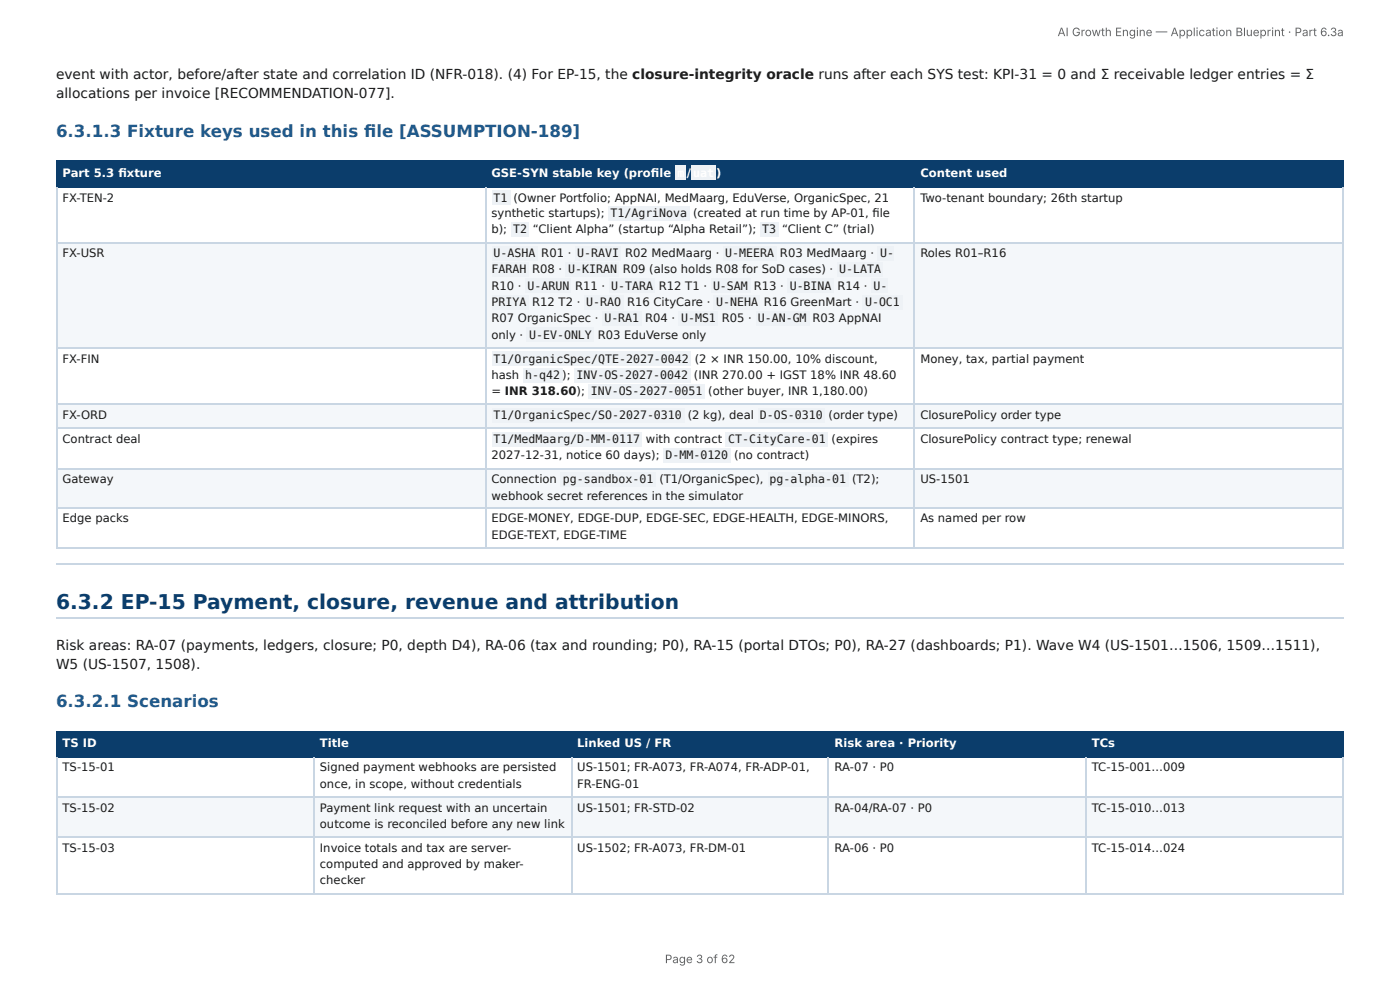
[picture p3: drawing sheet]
<svg xmlns="http://www.w3.org/2000/svg" width="297mm" height="210mm" viewBox="0 0 297 210" stroke-linecap="round" stroke-linejoin="round" font-family="sans-serif">
<defs><g id="words">
<text font-size="4.3" fill="#0b3d6b" x="11.9" y="129.4">6.3.2 EP-15 Payment, closure, revenue and attribution</text>
<g font-size="3.5" fill="#1f5a8c">
<text x="11.9" y="29">6.3.1.3 Fixture keys used in this fi le [ASSUMPTION-189]</text>
<text x="11.9" y="150.2">6.3.2.1 Scenarios</text>
</g>
<g font-size="2.9" fill="#1a1a1a">
<text x="11.9" y="16.8">event with actor, before/after state and correlation ID (NFR-018). (4) For EP-15, the closure-integrity oracle runs after each SYS test: KPI-31 = 0 and Σ receivable ledger entries = Σ</text>
<text x="11.9" y="20.9">allocations per invoice [RECOMMENDATION-077].</text>
<text x="11.9" y="137.9">Risk areas: RA-07 (payments, ledgers, closure; P0, depth D4), RA-06 (tax and rounding; P0), RA-15 (portal DTOs; P0), RA-27 (dashboards; P1). Wave W4 (US-1501…1506, 1509…1511),</text>
<text x="11.9" y="142.1">W5 (US-1507, 1508).</text>
</g>
<g font-size="2.5" fill="#666">
<text x="224.6" y="7.7">AI Growth Engine — Application Blueprint · Part 6.3a</text>
<text x="141.2" y="204.5">Page 3 of 62</text>
</g>
<g font-size="2.5" fill="#fff">
<text x="13.3" y="37.5">Part 5.3 fi xture</text>
<text x="104.4" y="37.5">GSE-SYN stable key (profi le</text>
<text x="145.9" y="37.5">/</text>
<text x="152.1" y="37.5">)</text>
<text x="195.5" y="37.5">Content used</text>
<text x="13.3" y="158.7">TS ID</text>
<text x="67.9" y="158.7">Title</text>
<text x="122.6" y="158.7">Linked US / FR</text>
<text x="177.3" y="158.7">Risk area · Priority</text>
<text x="231.9" y="158.7">TCs</text>
</g>
<g font-size="2.5" fill="#1a1a1a">
<text x="13.3" y="42.8">FX-TEN-2</text>
<text x="104.4" y="46.1">synthetic startups);</text>
<text x="104.8" y="42.8">T1</text>
<text x="109.1" y="42.8">(Owner Portfolio; AppNAI, MedMaarg, EduVerse, OrganicSpec, 21</text>
<text x="129.7" y="46.1">T1/AgriNova</text>
<text x="147.2" y="46.1">(created at run time by AP-01, fi le</text>
<text x="195.5" y="42.8">Two-tenant boundary; 26th startup</text>
<text x="104.4" y="49.5">b);</text>
<text x="109" y="49.5">T2</text>
<text x="113.2" y="49.5">“Client Alpha” (startup “Alpha Retail”);</text>
<text x="161.9" y="49.5">T3</text>
<text x="166.1" y="49.5">“Client C” (trial)</text>
<text x="13.3" y="54.6">FX-USR</text>
<text x="104.4" y="58.1">FARAH</text>
<text x="104.8" y="54.6">U-ASHA</text>
<text x="113" y="58.1">R08 ·</text>
<text x="115" y="54.6">R01 ·</text>
<text x="120.7" y="58.1">U-KIRAN</text>
<text x="122.6" y="54.6">U-RAVI</text>
<text x="132.3" y="58.1">R09 (also holds R08 for SoD cases) ·</text>
<text x="132.8" y="54.6">R02 MedMaarg ·</text>
<text x="154" y="54.6">U-MEERA</text>
<text x="165.7" y="54.6">R03 MedMaarg ·</text>
<text x="178.2" y="58.1">U-LATA</text>
<text x="186.9" y="54.6">U-</text>
<text x="195.5" y="54.6">Roles R01–R16</text>
<text x="104.4" y="61.5">R10 ·</text>
<text x="104.4" y="65">PRIYA</text>
<text x="112" y="61.5">U-ARUN</text>
<text x="113" y="65">R12 T2 ·</text>
<text x="122.2" y="61.5">R11 ·</text>
<text x="124.5" y="65">U-RAO</text>
<text x="129.8" y="61.5">U-TARA</text>
<text x="133.2" y="65">R16 CityCare ·</text>
<text x="139.9" y="61.5">R12 T1 ·</text>
<text x="151.4" y="61.5">U-SAM</text>
<text x="152.1" y="65">U-NEHA</text>
<text x="160.1" y="61.5">R13 ·</text>
<text x="162.3" y="65">R16 GreenMart ·</text>
<text x="167.7" y="61.5">U-BINA</text>
<text x="177.9" y="61.5">R14 ·</text>
<text x="183.7" y="65">U-OC1</text>
<text x="185.5" y="61.5">U-</text>
<text x="104.4" y="68.5">R07 OrganicSpec ·</text>
<text x="104.4" y="71.9">only ·</text>
<text x="112.4" y="71.9">U-EV-ONLY</text>
<text x="127" y="71.9">R03 EduVerse only</text>
<text x="128.4" y="68.5">U-RA1</text>
<text x="137" y="68.5">R04 ·</text>
<text x="144.7" y="68.5">U-MS1</text>
<text x="153.3" y="68.5">R05 ·</text>
<text x="161" y="68.5">U-AN-GM</text>
<text x="172.6" y="68.5">R03 AppNAI</text>
<text x="13.3" y="77">FX-FIN</text>
<text x="104.8" y="77">T1/OrganicSpec/QTE-2027-0042</text>
<text x="147.6" y="77">(2 × INR 150.00, 10% discount,</text>
<text x="195.5" y="77">Money, tax, partial payment</text>
<text x="104.4" y="80.5">hash</text>
<text x="104.4" y="83.9">= INR 318.60);</text>
<text x="111.5" y="80.5">h-q42 );</text>
<text x="122.4" y="80.5">INV-OS-2027-0042</text>
<text x="125.5" y="83.9">INV-OS-2027-0051</text>
<text x="147.4" y="80.5">(INR 270.00 + IGST 18% INR 48.60</text>
<text x="150.4" y="83.9">(other buyer, INR 1,180.00)</text>
<text x="13.3" y="89">FX-ORD</text>
<text x="104.8" y="89">T1/OrganicSpec/SO-2027-0310</text>
<text x="146.1" y="89">(2 kg), deal</text>
<text x="161.4" y="89">D-OS-0310</text>
<text x="176" y="89">(order type)</text>
<text x="195.5" y="89">ClosurePolicy order type</text>
<text x="13.3" y="94.1">Contract deal</text>
<text x="104.8" y="94.1">T1/MedMaarg/D-MM-0117</text>
<text x="137.2" y="94.1">with contract</text>
<text x="154.6" y="94.1">CT-CityCare-01</text>
<text x="176.6" y="94.1">(expires</text>
<text x="195.5" y="94.1">ClosurePolicy contract type; renewal</text>
<text x="104.4" y="97.5">2027-12-31, notice 60 days);</text>
<text x="141.3" y="97.5">D-MM-0120</text>
<text x="155.9" y="97.5">(no contract)</text>
<text x="13.3" y="102.6">Gateway</text>
<text x="104.4" y="102.6">Connection</text>
<text x="104.4" y="106.1">webhook secret references in the simulator</text>
<text x="119.5" y="102.6">pg-sandbox-01</text>
<text x="140" y="102.6">(T1/OrganicSpec),</text>
<text x="163.4" y="102.6">pg-alpha-01</text>
<text x="181" y="102.6">(T2);</text>
<text x="195.5" y="102.6">US-1501</text>
<text x="13.3" y="110.9">Edge packs</text>
<text x="104.4" y="110.9">EDGE-MONEY, EDGE-DUP, EDGE-SEC, EDGE-HEALTH, EDGE-MINORS,</text>
<text x="195.5" y="110.9">As named per row</text>
<text x="104.4" y="114.4">EDGE-TEXT, EDGE-TIME</text>
<text x="13.3" y="163.8">TS-15-01</text>
<text x="67.9" y="163.8">Signed payment webhooks are persisted</text>
<text x="67.9" y="167.2">once, in scope, without credentials</text>
<text x="122.6" y="163.8">US-1501; FR-A073, FR-A074, FR-ADP-01,</text>
<text x="122.6" y="167.2">FR-ENG-01</text>
<text x="177.3" y="163.8">RA-07 · P0</text>
<text x="231.9" y="163.8">TC-15-001…009</text>
<text x="13.3" y="172.3">TS-15-02</text>
<text x="67.9" y="172.3">Payment link request with an uncertain</text>
<text x="122.6" y="172.3">US-1501; FR-STD-02</text>
<text x="177.3" y="172.3">RA-04/RA-07 · P0</text>
<text x="231.9" y="172.3">TC-15-010…013</text>
<text x="67.9" y="175.8">outcome is reconciled before any new link</text>
<text x="13.3" y="180.9">TS-15-03</text>
<text x="67.9" y="180.9">Invoice totals and tax are server-</text>
<text x="67.9" y="184.3">computed and approved by maker-</text>
<text x="122.6" y="180.9">US-1502; FR-A073, FR-DM-01</text>
<text x="177.3" y="180.9">RA-06 · P0</text>
<text x="231.9" y="180.9">TC-15-014…024</text>
<text x="67.9" y="187.8">checker</text>
</g>
</g></defs>
<g fill="#0b3d6b">
<path d="M12.1 34.1h91v5.5h-91z"/>
<path d="M103.1 34.1h91.1v5.5h-91.1z"/>
<path d="M194.2 34.1h91.2v5.5h-91.2z"/>
</g>
<g fill="#f4f7fa">
<path d="M12.1 51.6h91v22.2h-91z"/>
<path d="M103.1 51.6h91.1v22.2h-91.1z"/>
<path d="M194.2 51.6h91.2v22.2h-91.2z"/>
<path d="M12.1 85.8h91v5.1h-91z"/>
<path d="M103.1 85.8h91.1v5.1h-91.1z"/>
<path d="M194.2 85.8h91.2v5.1h-91.2z"/>
<path d="M12.1 99.4h91v8.5h-91z"/>
<path d="M103.1 99.4h91.1v8.5h-91.1z"/>
<path d="M194.2 99.4h91.2v8.5h-91.2z"/>
</g>
<path d="M11.9 34.2h273.5M11.9 39.7h273.5M12 34.1v5.7M103.2 34.1v5.7M194.1 34.1v5.7" fill="none" stroke="#0b3d6b" stroke-width=".23"/>
<path d="M285.3 34.1v5.7" fill="none" stroke="#0b3d6b" stroke-width=".21"/>
<path d="M12 39.8v76.7M103.2 39.8v76.7M194.1 39.8v76.7M11.9 51.5h273.5M11.9 73.9h273.5M11.9 85.9h273.5M11.9 91h273.5M11.9 99.5h273.5M11.9 107.8h273.5M11.9 116.4h273.5M11.9 119.8h273.5M11.9 131.1h273.5" fill="none" stroke="#c9d6e3" stroke-width=".23"/>
<path d="M285.3 39.8v76.7" fill="none" stroke="#c9d6e3" stroke-width=".21"/>
<g fill="#0b3d6b">
<path d="M12.1 155.2h54.5v5.6h-54.5z"/>
<path d="M66.6 155.2h54.7v5.6h-54.7z"/>
<path d="M121.3 155.2h54.7v5.6h-54.7z"/>
<path d="M176 155.2h54.7v5.6h-54.7z"/>
<path d="M230.7 155.2h54.7v5.6h-54.7z"/>
</g>
<g fill="#f4f7fa">
<path d="M12.1 169.3h54.5v8.6h-54.5z"/>
<path d="M66.6 169.3h54.7v8.6h-54.7z"/>
<path d="M121.3 169.3h54.7v8.6h-54.7z"/>
<path d="M176 169.3h54.7v8.6h-54.7z"/>
<path d="M230.7 169.3h54.7v8.6h-54.7z"/>
</g>
<path d="M11.9 155.4h273.5M12 155.2v5.6M66.7 155.2v5.6M121.4 155.2v5.6M175.9 155.2v5.6M230.6 155.2v5.6M11.9 160.7h273.5" fill="none" stroke="#0b3d6b" stroke-width=".23"/>
<path d="M285.3 155.2v5.6" fill="none" stroke="#0b3d6b" stroke-width=".21"/>
<path d="M11.9 169.2h273.5M11.9 177.8h273.5M12 160.8v29.1M66.7 160.8v29.1M121.4 160.8v29.1M175.9 160.8v29.1M230.6 160.8v29.1M11.9 189.8h273.5" fill="none" stroke="#c9d6e3" stroke-width=".23"/>
<path d="M285.3 160.8v29.1" fill="none" stroke="#c9d6e3" stroke-width=".21"/>
<g fill="#eef2f6">
<path d="M143.5 35.2h2.3v3h-2.3z"/>
<path d="M146.7 35.2h5.3v3h-5.3z"/>
<path d="M104.5 40.5h3.9v3h-3.9z"/>
<path d="M129.2 43.8h17.3v3h-17.3z"/>
<path d="M108.6 47.2h3.7v3h-3.7z"/>
<path d="M161.5 47.2h3.9v3h-3.9z"/>
<path d="M104.5 52.3h9.7v3h-9.7z"/>
<path d="M122.2 52.3h9.7v3h-9.7z"/>
<path d="M153.6 52.3h11.3v3h-11.3z"/>
<path d="M186.4 52.3h3.5v3h-3.5z"/>
<path d="M104.5 55.8h7.8v3h-7.8z"/>
<path d="M120.2 55.8h11.3v3h-11.3z"/>
<path d="M177.9 55.8h9.7v3h-9.7z"/>
<path d="M111.6 59.2h9.7v3h-9.7z"/>
<path d="M129.4 59.2h9.7v3h-9.7z"/>
<path d="M151.1 59.2h8.3v3h-8.3z"/>
<path d="M167.2 59.2h10v3h-10z"/>
<path d="M185 59.2h3.5v3h-3.5z"/>
<path d="M104.5 62.7h7.8v3h-7.8z"/>
<path d="M124.1 62.7h8.3v3h-8.3z"/>
<path d="M151.5 62.7h10v3h-10z"/>
<path d="M183.2 62.7h8.5v3h-8.5z"/>
<path d="M128 66.2h8.3v3h-8.3z"/>
<path d="M144.2 66.2h8.3v3h-8.3z"/>
<path d="M160.6 66.2h11.3v3h-11.3z"/>
<path d="M111.8 69.6h14.4v3h-14.4z"/>
<path d="M104.5 74.7h42.2v3h-42.2z"/>
<path d="M111.2 78.2h8.3v3h-8.3z"/>
<path d="M122 78.2h24.7v3h-24.7z"/>
<path d="M125 81.6h24.7v3h-24.7z"/>
<path d="M104.5 86.7h40.8v3h-40.8z"/>
<path d="M161 86.7h14.1v3h-14.1z"/>
<path d="M104.5 91.8h31.8v3h-31.8z"/>
<path d="M154.1 91.8h21.7v3h-21.7z"/>
<path d="M140.9 95.2h14.3v3h-14.3z"/>
<path d="M119 100.3h20.3v3h-20.3z"/>
<path d="M163.1 100.3h17.1v3h-17.1z"/>
</g>
<use href="#words"/>
</svg>
